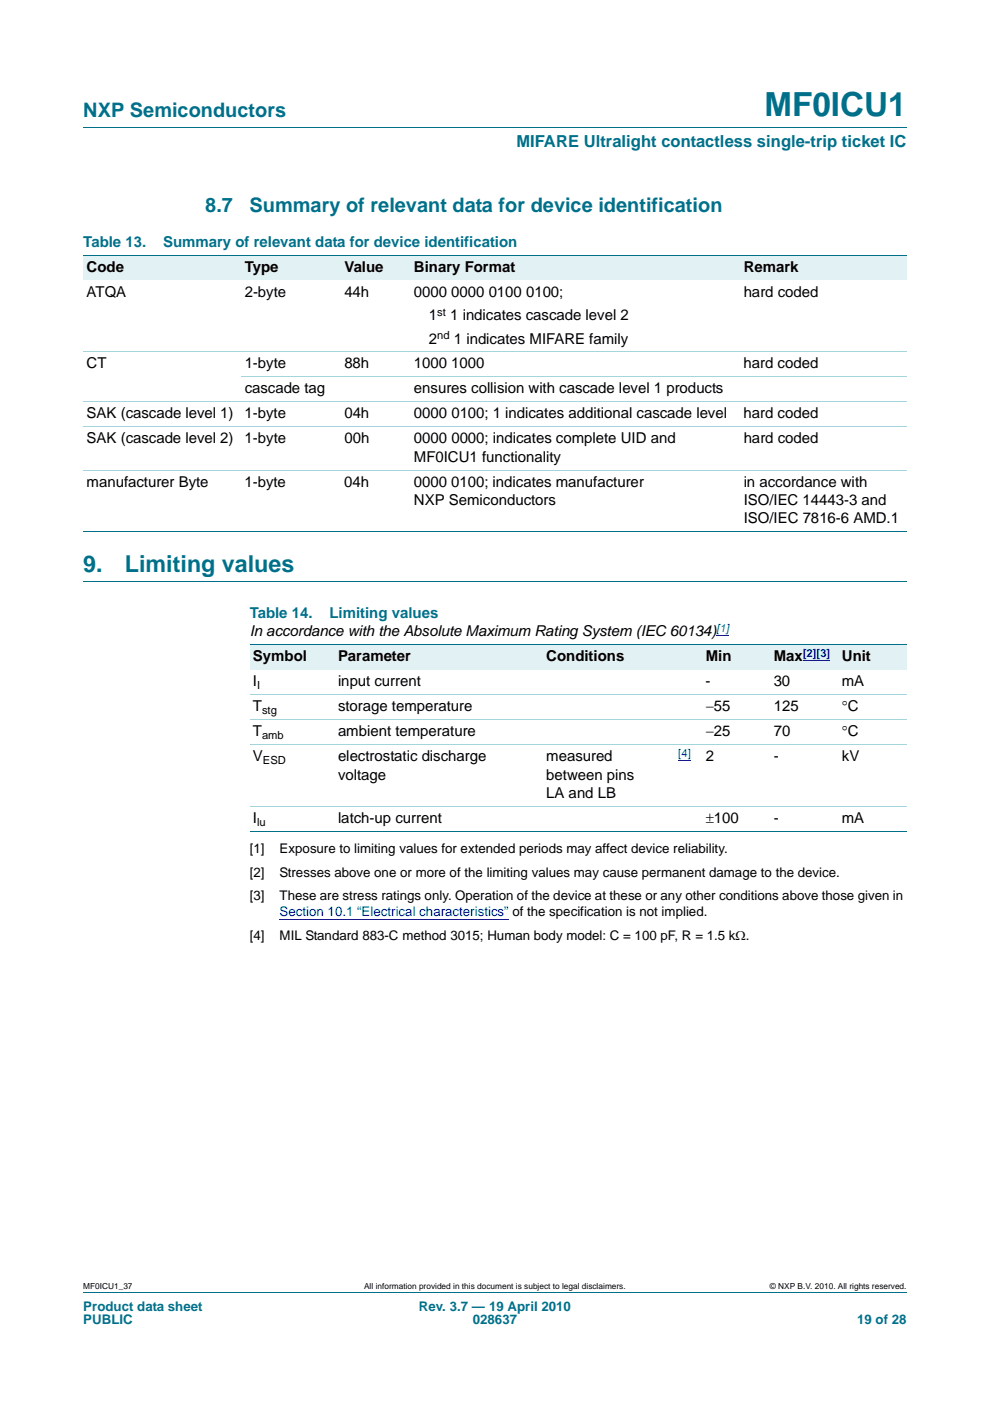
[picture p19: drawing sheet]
<svg xmlns="http://www.w3.org/2000/svg" width="210mm" height="297mm" viewBox="0 0 210 297" stroke-linecap="round" stroke-linejoin="round" font-family="sans-serif">
<defs><g id="words">
<text font-size="7" fill="#00708a" x="162.1" y="24.6">MF0ICU1</text>
<g font-size="4.9" fill="#00708a">
<text x="17.7" y="121.3">9.</text>
<text x="26.5" y="121.3">Limiting values</text>
</g>
<g font-size="4.2" fill="#00708a">
<text x="17.7" y="24.9">NXP Semiconductors</text>
<text x="43.5" y="45">8.7</text>
<text x="53" y="45">Summary of relevant data for device identification</text>
</g>
<text font-size="3.5" fill="#00708a" x="109.5" y="31.1">MIFARE Ultralight contactless single-trip ticket IC</text>
<g font-size="3.2" fill="#00708a">
<text x="17.7" y="52.4">Table 13.</text>
<text x="34.6" y="52.4">Summary of relevant data for device identification</text>
<text x="53" y="131">Table 14.</text>
<text x="69.9" y="131">Limiting values</text>
</g>
<g font-size="3.2">
<text x="18.4" y="57.7">Code</text>
<text x="51.9" y="57.7">Type</text>
<text x="73.1" y="57.7">Value</text>
<text x="87.8" y="57.7">Binary Format</text>
<text x="157.7" y="57.7">Remark</text>
<text x="18.4" y="63">ATQA</text>
<text x="51.9" y="63">2-byte</text>
<text x="73" y="63">44h</text>
<text x="87.8" y="63">0000 0000 0100 0100;</text>
<text x="157.7" y="63">hard coded</text>
<text x="91" y="67.9">1</text>
<text x="95.5" y="67.9">1 indicates cascade level 2</text>
<text x="91" y="72.8">2</text>
<text x="96.3" y="72.8">1 indicates MIFARE family</text>
<text x="18.4" y="78.1">CT</text>
<text x="51.9" y="78.1">1-byte</text>
<text x="51.9" y="83.4">cascade tag</text>
<text x="73" y="78.1">88h</text>
<text x="87.8" y="78.1">1000 1000</text>
<text x="87.8" y="83.4">ensures collision with cascade level 1 products</text>
<text x="157.7" y="78.1">hard coded</text>
<text x="18.4" y="88.7">SAK (cascade level 1)</text>
<text x="51.9" y="88.7">1-byte</text>
<text x="73" y="88.7">04h</text>
<text x="87.8" y="88.7">0000 0100; 1 indicates additional cascade level</text>
<text x="157.7" y="88.7">hard coded</text>
<text x="18.4" y="94">SAK (cascade level 2)</text>
<text x="51.9" y="94">1-byte</text>
<text x="73.1" y="94">00h</text>
<text x="87.8" y="94">0000 0000; indicates complete UID and</text>
<text x="157.7" y="94">hard coded</text>
<text x="87.8" y="97.9">MF0ICU1 functionality</text>
<text x="18.4" y="103.2">manufacturer Byte</text>
<text x="51.9" y="103.2">1-byte</text>
<text x="73" y="103.2">04h</text>
<text x="87.7" y="103.2">0000 0100; indicates manufacturer</text>
<text x="87.8" y="107.1">NXP Semiconductors</text>
<text x="157.7" y="103.2">in accordance with</text>
<text x="157.7" y="107.1">ISO/IEC 14443-3 and</text>
<text x="157.7" y="110.9">ISO/IEC 7816-6 AMD.1</text>
<text x="53" y="134.9">In accordance with the Absolute Maximum Rating System (IEC 60134)</text>
<text x="53.7" y="140.2">Symbol</text>
<text x="71.7" y="140.2">Parameter</text>
<text x="115.9" y="140.2">Conditions</text>
<text x="149.7" y="140.2">Min</text>
<text x="164.1" y="140.2">Max</text>
<text x="178.6" y="140.2">Unit</text>
<text x="53.7" y="145.5">I</text>
<text x="71.7" y="145.5">input current</text>
<text x="149.7" y="145.5">-</text>
<text x="164.1" y="145.5">30</text>
<text x="178.5" y="145.5">mA</text>
<text x="53.7" y="150.8">T</text>
<text x="71.7" y="150.8">storage temperature</text>
<text x="149.7" y="150.8">−55</text>
<text x="164.1" y="150.8">125</text>
<text x="178.6" y="150.8">°C</text>
<text x="53.7" y="156.1">T</text>
<text x="53.7" y="161.4">V</text>
<text x="71.7" y="156.1">ambient temperature</text>
<text x="71.7" y="161.4">electrostatic discharge</text>
<text x="115.9" y="161.4">measured</text>
<text x="149.7" y="161.4">2</text>
<text x="149.7" y="156.1">−25</text>
<text x="164.1" y="156.1">70</text>
<text x="164.1" y="161.4">-</text>
<text x="178.6" y="161.4">kV</text>
<text x="178.6" y="156.1">°C</text>
<text x="71.7" y="165.3">voltage</text>
<text x="115.9" y="165.3">between pins</text>
<text x="115.9" y="169.2">LA and LB</text>
<text x="53.7" y="174.5">I</text>
<text x="71.7" y="174.5">latch-up current</text>
<text x="149.7" y="174.5">±100</text>
<text x="164.1" y="174.5">-</text>
<text x="178.6" y="174.5">mA</text>
</g>
<g font-size="2.8">
<text x="53" y="180.9">[1]</text>
<text x="53" y="185.8">[2]</text>
<text x="59.3" y="180.9">Exposure to limiting values for extended periods may affect device reliability.</text>
<text x="59.3" y="185.8">Stresses above one or more of the limiting values may cause permanent damage to the device.</text>
<text x="53" y="190.8">[3]</text>
<text x="59.3" y="190.8">These are stress ratings only. Operation of the device at these or any other conditions above those given in</text>
<text x="53" y="199.3">[4]</text>
<text x="59.3" y="199.3">MIL Standard 883-C method 3015; Human body model: C = 100 pF, R = 1.5 kΩ.</text>
</g>
<text font-size="2.8" fill="#00f" x="59.3" y="194.3">Section 10.1 “Electrical characteristics” of the specification is not implied.</text>
<g font-size="2.8" fill="#00708a">
<text x="17.7" y="277.9">Product data sheet</text>
<text x="17.7" y="280.8">PUBLIC</text>
<text x="88.9" y="277.9">Rev. 3.7 — 19 April 2010</text>
<text x="100.3" y="280.8">028637</text>
<text x="181.8" y="280.8">19 of 28</text>
</g>
<g font-size="2.4">
<text x="92.7" y="67">st</text>
<text x="92.7" y="71.9">nd</text>
<text x="54.5" y="146.1">I</text>
<text x="55.6" y="151.4">stg</text>
<text x="55.6" y="156.7">amb</text>
<text x="55.8" y="162">ESD</text>
<text x="54.5" y="175">lu</text>
</g>
<g font-size="2.4" fill="#00f">
<text x="152" y="134">[1]</text>
<text x="170.3" y="139.3">[2][3]</text>
<text x="143.9" y="160.4">[4]</text>
</g>
<g font-size="1.8">
<text x="17.7" y="273.3">MF0ICU1_37</text>
<text x="77.2" y="273.3">All information provided in this document is subject to legal disclaimers.</text>
<text x="163.3" y="273.3">© NXP B.V. 2010. All rights reserved.</text>
</g>
</g></defs>
<path d="M17.7 27h174.6M17.7 123.3h174.6M17.7 273.9h174.6" fill="none" stroke="#00708a" stroke-width=".21"/>
<path d="M59.3 195h47.7" fill="none" stroke="#00f" stroke-width=".21"/>
<path d="M107 194.9h.9v.2h-.9z" fill="#00f"/>
<g fill="#e2f1f4">
<path d="M17.7 54.1h33.5v5.3h-33.5z"/>
<path d="M51.2 54.1h21.1v5.3h-21.1z"/>
<path d="M72.3 54.1h14.8v5.3h-14.8z"/>
<path d="M87.1 54.1h69.9v5.3h-69.9z"/>
<path d="M157 54.1h35.3v5.3h-35.3z"/>
</g>
<path d="M17.7 54.1h174.6M17.7 112.7h174.6" fill="none" stroke="#00708a" stroke-width=".21"/>
<path d="M17.7 74.6h174.6M51.2 79.9h141.1M17.7 85.2h174.6M17.7 90.5h174.6M17.7 99.7h174.6" fill="none" stroke="#a5d5dc" stroke-width=".21"/>
<path d="M152 134.7h2.6" fill="none" stroke="#00f" stroke-width=".21"/>
<g fill="#e2f1f4">
<path d="M53 136.7h18v5.3h-18z"/>
<path d="M71 136.7h44.2v5.3h-44.2z"/>
<path d="M115.2 136.7h28v5.3h-28z"/>
<path d="M143.2 136.7h20.2v5.3h-20.2z"/>
<path d="M163.4 136.7h14.5v5.3h-14.5z"/>
</g>
<path d="M170.3 140h5.8" fill="none" stroke="#00f" stroke-width=".21"/>
<path d="M177.9 136.7h14.4v5.3h-14.4z" fill="#e2f1f4"/>
<path d="M143.9 161.1h2.6" fill="none" stroke="#00f" stroke-width=".21"/>
<path d="M53 136.7h139.3M53 176.2h139.3" fill="none" stroke="#00708a" stroke-width=".21"/>
<path d="M53 147.3h139.3M53 152.6h139.3M53 157.9h139.3M53 170.9h139.3" fill="none" stroke="#a5d5dc" stroke-width=".21"/>
<use href="#words"/>
</svg>
